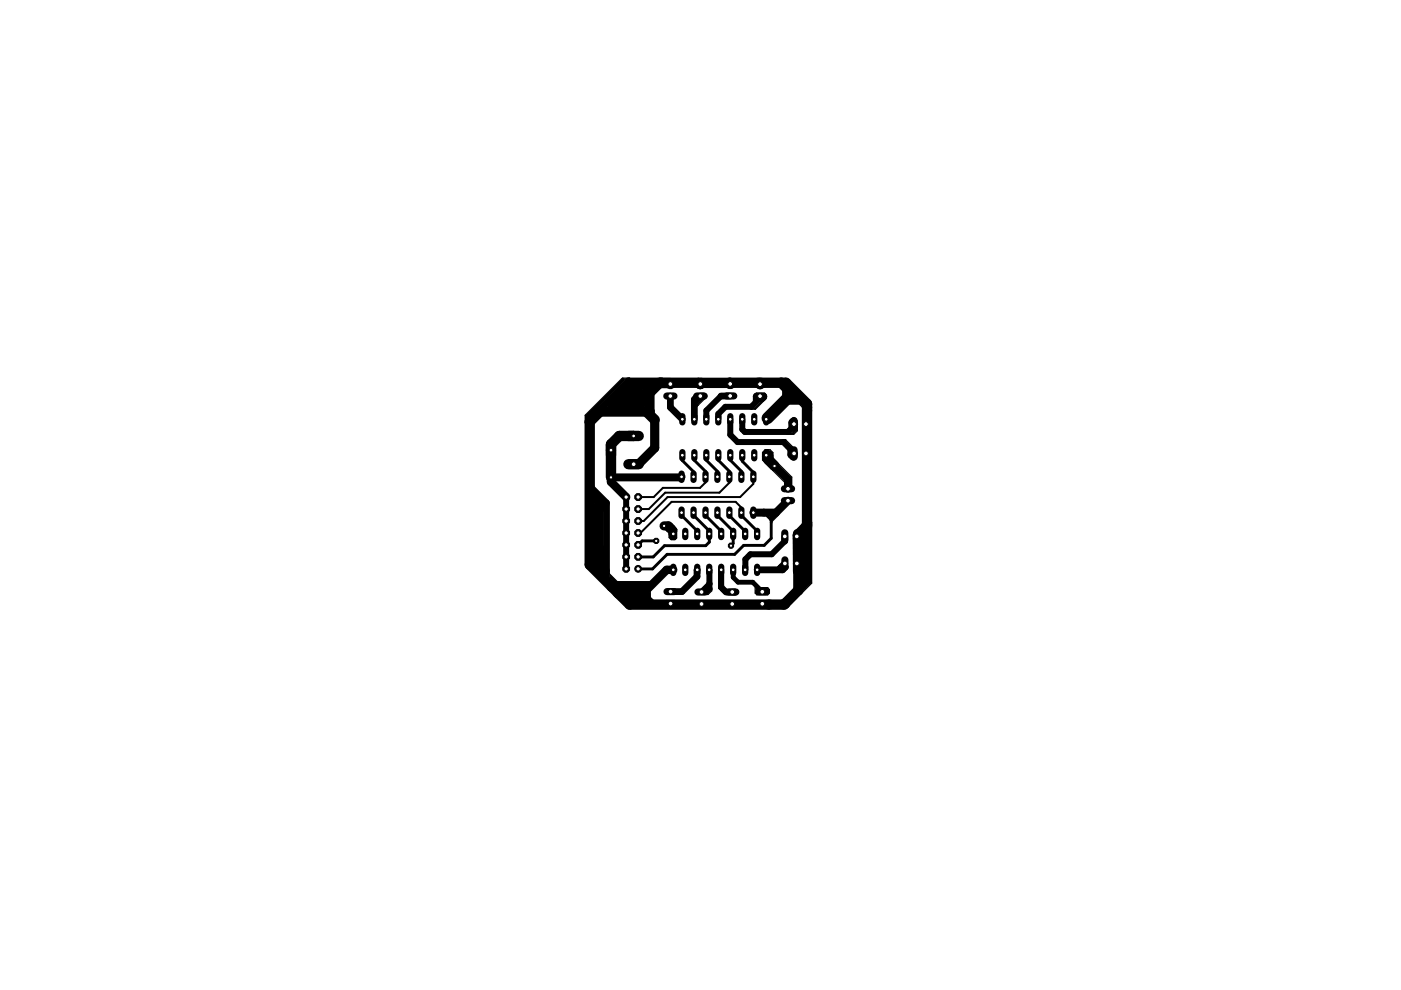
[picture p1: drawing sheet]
<svg xmlns="http://www.w3.org/2000/svg" width="297mm" height="210mm" viewBox="0 0 297 210" stroke-linecap="round" stroke-linejoin="round" font-family="sans-serif">
<g fill="#000" stroke="#000" stroke-width="1.3">
<path d="M149.8 87.1v1.8zM149.8 87.1l3.1-3.1zM152.3 87.8v1.1zM152.3 87.8l1.5-1.5zM153.8 86.3h5.5zM154.8 88.9v3.3zM154.8 92.2l1.6 1.5zM156.4 93.7h9.7zM157.4 88.9v2.1zM157.4 91l.5 .6zM157.9 91.6h9.1zM159.3 86.3l1.7-1.8z"/>
<path d="M166.1 93.7l1.7 1.8zM167 91.6l.1-.1zM168 90.6l-.9 .9zM129.5 101.2l.2-.1zM132.8 115.5v2.6zM132.8 113v2.5zM132.8 110.5v2.5zM132.8 107.9v2.6zM132.8 105.4v2.5zM142.8 112.9l-.1 .3zM159.1 117.5l-1.1 1.1zM159.1 117.5h4.5z"/>
<path d="M163.6 117.5l2.8-2.8zM128.7 123.2l.6 .6zM129.3 123.8h9.2zM131.3 124.8l.7 .7zM132 125.5h3.3zM132.8 118.1v2.5zM137.2 127l.1-.1zM137.2 126.8v.4zM137.2 127.2h.3zM137.3 126.7v.2zM137.3 125.9v.8zM137.3 126.7l-.1 .1z"/>
<path d="M131.3 124.8h6.2zM138.5 123.8l-1 1zM150.4 123.8l-1.7 1.7zM148.7 128.1l.5-.2zM142.2 128l7-.1zM149.3 125.3h.6zM150.4 124.8l-.5 .5zM150.4 123.8v1zM150.4 120.9v2.8zM150.4 123.7v.1zM152.9 120.8v3.7zM152.9 124.5l1.1 1z"/>
<path d="M155.3 128.1l.8-.2zM148.7 128.1l7.4-.2zM158 118.6v2.2zM161.6 128l.9-.2zM155.3 128.1l7.3-.2zM162.6 127.9h.1zM162.7 127.9l.3 .3z"/>
</g>
<g fill="#000" stroke="#000" stroke-width="2.2">
<path d="M125 89.4l2.2-2.2zM127.2 87.2h10zM129.5 94.2v1.2zM129.5 94.2l1.8-1.8zM131.3 92.4h3zM137.2 87.2h.5zM137.2 87.4l1.6 1.6zM137.7 83.3l2.1-2.1zM137.7 83.3v3.9zM139.8 81.2h2.2zM139.9 81.2h8.3zM142 81.2l.1 .1z"/>
<path d="M142.1 81.3v.1zM148.2 81.2l.2 .2zM148.5 81.3v.1zM148.5 81.3l.1-.1zM148.6 81.2h6zM154.6 81.2l.2 .2zM154.8 81.2h6zM154.8 81.2v.2zM160.8 81.2l.3 .2zM161.1 81.2v.2zM161.1 81.2h.1zM161.2 81.2h4.4z"/>
<path d="M162.9 96.5v1zM162.9 97.5l1.3 1.3zM165.6 81.2h1zM165.6 81.2l1.3 1.2zM166.6 81.2l4.5 4.4zM166.9 82.4v2.1zM166.6 84.7h3.2zM171.1 85.6v.8zM171.1 86.4v.6zM171.1 87v24.4zM125 119.7l4.7 4.7zM125 89.4v30.3z"/>
<path d="M129.5 95.4v5.8zM169.2 113.4v.3zM169.2 114.2v4.9zM170.7 111.8l-1.5 1.6zM170.7 111.8l.4-.4zM129.7 124.4l1.3 1.3zM131 125.7l.2 .2zM131.2 125.9l2.3 2.3zM133.5 128.2h29.5zM163 128.2h3.2zM166.2 128.2l.3-.3zM169.3 125.1l-2.8 2.8z"/>
<path d="M169.3 120v5.1z"/>
</g>
<g fill="#000" stroke="#000" stroke-width="1.8">
<path d="M162.5 96.5h.4zM168 89.6v1zM168 89.6l.3-.2zM168.3 89.4v.4zM168.3 89.8v.1zM126.1 107.9v11.2zM126.1 119.1l1.5 1.5zM126.1 107.9l1-.9zM127.1 108v8.1zM127.1 108l.5-.5zM127.1 116.1l.5 .5zM129.5 101.2v1z"/>
<path d="M129.5 102.2l3.3 3.2zM127.6 116.6v4zM131 125.7l1.3 1.3zM132.3 127h2.9zM135.2 127l6.2-6.2zM141.4 120.8h1.3z"/>
</g>
<g fill="#000" stroke="#000" stroke-width="1.7">
<path d="M164.2 98.8l2.9 2.8zM167.8 95.5v.9zM167.8 96.4l.4 .4zM168.2 96.3v.5zM168.2 96.3l.2-.2zM170.9 87.2v2.7zM170.9 89.9v6.2zM171.1 87l-.2 .2zM129.5 101.2h14.9zM142.3 112.1h.1zM142.4 112.1l.4 .4zM144.4 101.2l.1-.1z"/>
<path d="M159.7 108.7h2.3zM162 108.7h2.5zM164.5 108.7l2.6-2.5zM167.1 101.6v2zM168.9 114.1l.1 5.4zM168.9 114.1l.1 .1zM170.1 113.5v10.8zM170.8 112.2v11zM171.1 112.5l-1 1zM171.3 111.7l-.5 .5zM170.1 124.3l1.1-1.1zM171.2 122.9v.3z"/>
<path d="M171.3 122.8l-.1 .1zM171.3 111.7v11.1z"/>
</g>
<path d="M134.4 98.4h1zM137.2 87.2v.2zM138.8 95l-3.4 3.4zM138.8 89v6zM140.8 111.5h.9zM141.7 111.5l.3 .3zM142 111.8l.3 .3zM131.2 125.9l.7 .7z" fill="#000" stroke="#000" stroke-width="1.9"/>
<g fill="#000" stroke="#000" stroke-width="1">
<path d="M148.9 84l-1.2 1.2zM148.9 84h.5zM141.6 112.2l.5 .6zM142 111.8l-.4 .4zM142.1 112.8l.2 .1zM142.3 112.9h.5zM135.2 127h1.2zM136.4 125.6v1.4zM136.4 127l1 1zM155.4 120.8v1.6zM155.4 122.4l1.1 1zM156.5 123.4h3.1z"/>
<path d="M159.6 123.4l2 2.1z"/>
</g>
<g fill="#000" stroke="#000" stroke-width="1.4">
<path d="M126.9 87.5l.2 .2zM126.9 87.1v.1zM126.9 87.1l6.3-6.3zM126.9 87.2v.3zM126.9 87.2h.3zM133.3 82l-3.9 3.9zM131.5 84.8l1.7-1.7zM133.2 80.8h7.1zM133.2 83.1h2.5zM133.3 82h4.6zM133.5 83.9h1.4zM131.5 84.8h3.6z"/>
<path d="M135.7 83.1l-.8 .8zM136.1 85v.9zM129.4 85.9h6.7zM137.9 82l-2.8 2.8zM136.1 85l4.2-4.2zM142.1 84v2.4zM142.1 86.4l2.6 2.5zM147.2 84.7v4.2zM147.2 84.7l.7-.7zM147.9 84.1l-.5 .4zM148.5 84h.8zM152.9 84h1.9z"/>
<path d="M161 84.5h.6zM161.1 84l.2 .1zM161.6 84.5l.1-.1zM161.9 84.1l-.2 .3zM161.3 84.1h.6zM169.8 84.7l1 1zM170.8 85.7h.2zM171.1 85.6l-.1 .1zM125.1 103.1v1.7zM125.1 104.8l2 2zM125 119.7h1.1zM126.1 119.1v.6z"/>
<path d="M125.1 103.1l3.5 3.5zM129.5 101.2h9.1zM166.4 113.7v1zM168.8 119.5l.2 .1zM168.9 113.7l.4 5.6zM168.9 113.7l.1 5.9zM169.2 119.9l-.3 .3zM169 114.2h.2zM169.3 119.1v.2zM128.6 106.6v14.4zM128.6 121v1.7zM142.2 125.4h2.4z"/>
<path d="M144.6 125.4l3.2-3.2zM147.8 120.9v1.3zM155.3 125.5h.6zM154 125.5h1.9zM160.5 120.8h5.4zM165.4 120.4l1-.9zM165.7 120.2l-.3 .3zM165.9 120.8l.6-.6zM165.7 120.2h.8zM168.8 119.5v1.6zM168.8 121.1l.1 .1zM168.9 120.2v1z"/>
</g>
<g fill="#000" stroke="#000" stroke-width=".42">
<path d="M135.3 105.4h3.3zM135.3 107.9h2.3zM135.3 110.5h1.2zM135.3 113h.5zM135.8 113l6.6-6.6zM141.5 105.4l-5 5.1zM137.6 107.9l3.4-3.4zM138.6 105.4l1.9-2zM140.5 103.4h7.9zM141 104.5h11.5zM141.5 105.4h15.4zM141.9 113.4v.5z"/>
<path d="M141.9 112.9v.5zM141.9 113.9l.4 .4zM141.9 113.4h.7zM142.1 112.8l-.1 .1zM142.3 114.3h.8zM142.2 113.7l.2 .2zM142.4 106.4h13.6zM142.4 113.9h.1zM142.6 113.4l.5 .4zM142.5 113.9l.1 .1zM142.6 114h.2zM143 113.8l-.2 .2z"/>
<path d="M143.1 114.3l.3-.3zM143.4 112.2v1.8zM143 111.9l.4 .3zM148.4 103.4l1.2-1.1zM149.6 101.1v1.2zM152.5 104.5l2.2-2.2zM154.7 101.1v1.2zM156 106.4l1.2 1.3zM156.9 105.4l2.8-2.8zM157.2 107.7v1zM159.7 101.1v1.5z"/>
</g>
<g fill="#000" stroke="#000" stroke-width=".25">
<path d="M131.9 80.3l.1-.1zM132 80.2h1.5zM132.1 80.4l.1 .1zM132.1 80.4h1.2zM133.3 80.4l.2-.2zM147.8 85.9v.3zM149 84.7l-1.2 1.2zM147.8 86h.2zM148 86l-.2 .2zM149.4 84l.2 .2zM148 86l1.6-1.6zM149.6 84.2v.2z"/>
<path d="M159.7 84v1.3zM159.9 86.7h.2zM159.9 84.6l.1-.1zM160 84.1v.3zM159.9 84.5l.1-.1zM160 83.7l-.3 .3zM160 83.7v.8zM160.1 86.7l1.4-1.4zM159.3 86.8h.9zM160.2 83.8v.1zM160.2 83.9l-.1 .2zM160.3 84v.3z"/>
<path d="M160.2 83.9l.1 .1zM160.3 84v.2zM160.4 83.4l-.3 .3zM160.4 83.6v.3zM161.7 96.8l.1-.2zM161.7 95.9v.9zM161.7 96.8v.8zM161.7 84.4l.2 .2zM161.8 96.4v.2zM161.8 97.5l.4 .4zM161.8 95.9v1.6zM161.7 95.9h.1z"/>
<path d="M161.9 83.7v.4zM161.9 83.7l.2-.2zM162 84.6h.4zM162 84.6l-2.1 2.1zM160.4 83.5h1.7zM162.1 83.5h.2zM160.4 83.4h1.7zM161.7 97.6l.5 .4zM162.2 97.9v.1zM162.2 95.5l-.4 .4zM162.2 95.5h.6zM162.2 95.5l.2-.1z"/>
<path d="M162.3 95.4l-.1 .1zM162.1 83.4l.2 .1zM162.4 95.4h.5zM162.4 84.6l-2.2 2.2zM162.5 88.9l.2-.2zM162.8 95.5l.1-.1zM162.3 95.4h1zM163.8 99.7h.7zM163.3 95.4l.6 .5zM163.9 95.9v1.3zM164.5 99.7l3.4 3.3zM166.1 93.7l.1-.1z"/>
<path d="M166.1 93.2h.4zM166.2 93.2h.3zM166.2 93.2v.4zM166.6 93.2l2 2zM167.1 92.1h1.2zM167.1 91.6v.5zM167.7 91.9l.4-.4zM168.1 91.5h.2zM167.7 91.9h.5zM168.3 92.1l.8-.8zM168.4 91.4l-.1 .1zM168.4 91.4l.4-.4z"/>
<path d="M168.8 91.1l-.7 .7zM169 90.2v.9zM169 91.1l-.8 .8zM169.1 90.3v1zM169 90.2l.1 .1zM167.1 103.6l.2-.2zM167.3 103.4h.2zM167.5 103.4h.2zM163.8 99.7l3.7 3.7zM167.9 103.1l-.2 .3zM163.9 97.2l4 4zM167.9 101.2v1.8z"/>
<path d="M167.9 103.1v.6zM167.9 103.7l-.3 .2zM170.7 111.7h.4zM128.7 122.7v.5zM129.4 123l1.6 1.6zM129.4 122v1zM129.5 122.6l.5 .5zM129.5 122.4v.2zM129.5 122.4l.1 .1zM130 123.1h.4zM129.6 122.5l.5 .5zM129.7 122.5l.5 .5z"/>
<path d="M129.4 122l1 1zM130.4 123v.2zM130.4 123.1l.1 .1zM128.6 121l2.4 2.4zM131 123.4v1.2zM137.8 125l.1 .1zM137.9 125.1v1.5zM137.9 126.6l1.2 1.2zM137.2 127h.8zM139.1 127.8v.3zM138 127l1.1 1.1zM148.7 126h1.4z"/>
<path d="M150.1 126l.8-.7zM150.8 124.8v.3zM150.9 125l-.1 .1zM150.9 124.6v.4zM150.9 125v.3zM152.4 121.8v2.9zM152.4 121.8l.1-.1zM152.8 124.6v.5zM152.8 125.1l.7 .8zM152.8 124.6l.1-.1zM152.4 124.8l1.1 1zM160.1 124.3v1.5z"/>
<path d="M160.3 125.2v.4zM160.5 124.6l-.2 .2zM160.3 124.8v.4zM160.4 125.3h.2zM160.1 125.8l.4 .3zM160.5 124.6h2.2zM160.6 125.5h.4zM160.3 125.6l.3 .3zM160.5 125.1l.1 .2zM160.4 125.3l.3 .2zM160.7 125.7h.3zM160.7 125.7l.1 .1z"/>
<path d="M160.7 125.5h.3zM161 125.7l.1-.1zM160.8 125.8h.3zM160.5 125.6h.6zM161.5 125.4l-.4 .4zM161.6 125.4h.6zM161.7 124.8h.9zM162 124.9l.1 .1zM162.2 125l.2 .2zM162.2 125.6l.1-.1zM162.2 125.4l.3 .3zM161.7 124.8l.5 .6z"/>
<path d="M162.2 125.2v.2zM162 124.9h.2zM162.3 124.9v.6zM162.4 125.2h.4zM162.5 125.7h.2zM162.5 124.9l-.3 .3zM162.2 125.8h.3zM162.5 125.4h.3zM162.6 124.8l.3 .3zM160.6 125.9h2zM162.4 125.5h.2zM162.5 125.7l.2-.2z"/>
<path d="M162.7 124.6l.2 .1zM162.5 124.9l.3 .3zM160.5 126.1h2.3zM162.9 124.7l.2 .3zM162.9 125.6l-.3 .3zM162.9 125.1v.5zM163.1 125.8l-.3 .3zM163.1 125v.8z"/>
</g>
<g fill="#000" stroke="#000" stroke-width=".61">
<path d="M124.4 88.3v.6zM132.2 80.5l-7.8 7.8zM133.3 80.4v.4zM144.7 96.5v1.1zM144.7 97.6l2.3 2.3zM147.2 96.5v1.1zM147.2 97.6l2.4 2.3zM149.8 96.5v1.1zM149.8 97.6l2.3 2.3zM152.3 96.5v1.1zM152.3 97.6l2.3 2.3zM154.8 96.5v1.1z"/>
<path d="M154.8 97.6l2.4 2.3zM157.4 96.5v1.3zM136.1 114.7l-.8 .8zM135.3 118.1h3.2zM136.1 114.7h3zM138.5 118.1l2.4-2.4zM140.9 115.7h8.7zM141.4 117.5h14.4zM144.5 108.7v.6zM147 99.9v1.1zM147 108.7v.5zM144.5 109.3l3.3 3.3z"/>
<path d="M147.8 112.6v.6zM149.6 99.9v1.2zM149.6 108.7v.6zM149.6 115.7l.8-.8zM147 109.2l3.4 3.4zM150.4 112.6v.6zM150.4 113.2v1.7zM152.1 99.9v1.1zM152.1 108.7v.6zM149.6 109.3l3.3 3.3zM152.9 112.6v.6zM154.6 99.9v1.1z"/>
<path d="M154.6 108.7v.6zM155 115.7l.4-.5zM155.4 113.2v2zM152.1 109.3l3.4 3.3zM155.5 112.6v.6zM155.8 117.5l1.9-1.9zM157.2 109.3l3.3 3.3zM157.2 108.7v.6zM157.2 99.9v1.2zM157.7 115.6h4.3zM154.6 109.3l3.4 3.4zM158 112.7v.5z"/>
<path d="M157.4 97.8l2.3 2.4zM159.7 100.2v.9zM160.5 112.6v.6zM163.5 114.1l-1.5 1.5zM163.5 110.2l.7-.7zM163.5 109.7v.5zM162 108.7l1.5 1.5zM163.5 110.7v3.4zM163.5 110.3v.4zM163.5 109.6h.5zM164 109.6l.3-.3zM164.2 109.1v.4z"/>
<path d="M135.3 120.6h3zM138.3 120.6l3.1-3.1z"/>
</g>
<g fill="#000" stroke="#000" stroke-width=".32">
<path d="M124.1 88.1v1.6zM124.1 88.1l7.8-7.8zM147.4 84.5v.5zM147.4 85l.3 .2zM169.3 85.4l1.1 1.2zM170.4 86.6h.7zM171.1 86.4v.2zM163.5 110.3h.2zM163.5 110.7l1.5-1.5zM163.7 110.3l.9-.9zM171.1 111.7l1-1zM171.1 111.7v.8z"/>
<path d="M172.1 110.7v12.9zM172.1 123.6l-2.2 2.2z"/>
</g>
<path d="M166.9 84.5l-4.2 4.2z" fill="#000" stroke="#000" stroke-width="2.5"/>
<path d="M166.3 106.2h1.5z" fill="#000" stroke="#000" stroke-width="1.5"/>
<circle cx="167.1" cy="106.2" r=".51" fill="#fff" stroke="#000" stroke-width=".21"/>
<path d="M166.3 103.6h1.5z" fill="#000" stroke="#000" stroke-width="1.5"/>
<circle cx="167.1" cy="103.6" r=".51" fill="#fff" stroke="#000" stroke-width=".21"/>
<path d="M141.4 81.4h1.5z" fill="#000" stroke="#000" stroke-width="1.5"/>
<circle cx="142.1" cy="81.4" r=".51" fill="#fff" stroke="#000" stroke-width=".21"/>
<path d="M141.4 84h1.5z" fill="#000" stroke="#000" stroke-width="1.5"/>
<circle cx="142.1" cy="84" r=".51" fill="#fff" stroke="#000" stroke-width=".21"/>
<path d="M147.7 81.4h1.5z" fill="#000" stroke="#000" stroke-width="1.5"/>
<circle cx="148.5" cy="81.4" r=".51" fill="#fff" stroke="#000" stroke-width=".21"/>
<path d="M147.7 84h1.5z" fill="#000" stroke="#000" stroke-width="1.5"/>
<circle cx="148.5" cy="84" r=".51" fill="#fff" stroke="#000" stroke-width=".21"/>
<path d="M154.1 81.4h1.5z" fill="#000" stroke="#000" stroke-width="1.5"/>
<circle cx="154.8" cy="81.4" r=".51" fill="#fff" stroke="#000" stroke-width=".21"/>
<path d="M154.1 83.9h1.5z" fill="#000" stroke="#000" stroke-width="1.5"/>
<circle cx="154.8" cy="83.9" r=".51" fill="#fff" stroke="#000" stroke-width=".21"/>
<path d="M160.4 81.4h1.5z" fill="#000" stroke="#000" stroke-width="1.5"/>
<circle cx="161.1" cy="81.4" r=".51" fill="#fff" stroke="#000" stroke-width=".21"/>
<path d="M160.4 84h1.5z" fill="#000" stroke="#000" stroke-width="1.5"/>
<circle cx="161.1" cy="84" r=".51" fill="#fff" stroke="#000" stroke-width=".21"/>
<path d="M170.9 95.4v1.5z" fill="#000" stroke="#000" stroke-width="1.5"/>
<circle cx="170.9" cy="96.1" r=".51" fill="#fff" stroke="#000" stroke-width=".21"/>
<path d="M168.4 95.4v1.5z" fill="#000" stroke="#000" stroke-width="1.5"/>
<circle cx="168.4" cy="96.1" r=".51" fill="#fff" stroke="#000" stroke-width=".21"/>
<path d="M170.9 89.2v1.5z" fill="#000" stroke="#000" stroke-width="1.5"/>
<circle cx="170.9" cy="89.9" r=".51" fill="#fff" stroke="#000" stroke-width=".21"/>
<path d="M168.3 89.2v1.5z" fill="#000" stroke="#000" stroke-width="1.5"/>
<circle cx="168.3" cy="89.9" r=".51" fill="#fff" stroke="#000" stroke-width=".21"/>
<path d="M169 118.7v1.5z" fill="#000" stroke="#000" stroke-width="1.5"/>
<circle cx="169" cy="119.5" r=".51" fill="#fff" stroke="#000" stroke-width=".21"/>
<path d="M166.4 118.7v1.5z" fill="#000" stroke="#000" stroke-width="1.5"/>
<circle cx="166.4" cy="119.5" r=".51" fill="#fff" stroke="#000" stroke-width=".21"/>
<path d="M168.9 113v1.5z" fill="#000" stroke="#000" stroke-width="1.5"/>
<circle cx="168.9" cy="113.7" r=".51" fill="#fff" stroke="#000" stroke-width=".21"/>
<path d="M166.4 113v1.5z" fill="#000" stroke="#000" stroke-width="1.5"/>
<circle cx="166.4" cy="113.7" r=".51" fill="#fff" stroke="#000" stroke-width=".21"/>
<path d="M160.9 128h1.5z" fill="#000" stroke="#000" stroke-width="1.5"/>
<circle cx="161.6" cy="128" r=".51" fill="#fff" stroke="#000" stroke-width=".21"/>
<path d="M160.9 125.5h1.5z" fill="#000" stroke="#000" stroke-width="1.5"/>
<circle cx="161.6" cy="125.5" r=".51" fill="#fff" stroke="#000" stroke-width=".21"/>
<path d="M154.5 128.1h1.5z" fill="#000" stroke="#000" stroke-width="1.5"/>
<circle cx="155.3" cy="128.1" r=".51" fill="#fff" stroke="#000" stroke-width=".21"/>
<path d="M154.5 125.5h1.5z" fill="#000" stroke="#000" stroke-width="1.5"/>
<circle cx="155.3" cy="125.5" r=".51" fill="#fff" stroke="#000" stroke-width=".21"/>
<path d="M148 128.1h1.5z" fill="#000" stroke="#000" stroke-width="1.5"/>
<circle cx="148.7" cy="128.1" r=".51" fill="#fff" stroke="#000" stroke-width=".21"/>
<path d="M148 125.5h1.5z" fill="#000" stroke="#000" stroke-width="1.5"/>
<circle cx="148.7" cy="125.5" r=".51" fill="#fff" stroke="#000" stroke-width=".21"/>
<path d="M141.4 128h1.5z" fill="#000" stroke="#000" stroke-width="1.5"/>
<circle cx="142.2" cy="128" r=".51" fill="#fff" stroke="#000" stroke-width=".21"/>
<path d="M141.4 125.4h1.5z" fill="#000" stroke="#000" stroke-width="1.5"/>
<circle cx="142.2" cy="125.4" r=".51" fill="#fff" stroke="#000" stroke-width=".21"/>
<circle cx="135.3" cy="120.6" r=".72" fill="#000" stroke="#000" stroke-width=".21"/>
<circle cx="135.3" cy="120.6" r=".47" fill="#fff" stroke="#000" stroke-width=".21"/>
<circle cx="132.8" cy="120.6" r=".78" fill="#000" stroke="#000" stroke-width=".21"/>
<circle cx="132.8" cy="120.6" r=".47" fill="#fff" stroke="#000" stroke-width=".21"/>
<circle cx="135.3" cy="118.1" r=".78" fill="#000" stroke="#000" stroke-width=".21"/>
<circle cx="135.3" cy="118.1" r=".47" fill="#fff" stroke="#000" stroke-width=".21"/>
<circle cx="132.8" cy="118.1" r=".78" fill="#000" stroke="#000" stroke-width=".21"/>
<circle cx="132.8" cy="118.1" r=".47" fill="#fff" stroke="#000" stroke-width=".21"/>
<circle cx="135.3" cy="115.5" r=".78" fill="#000" stroke="#000" stroke-width=".21"/>
<circle cx="135.3" cy="115.5" r=".47" fill="#fff" stroke="#000" stroke-width=".21"/>
<circle cx="132.8" cy="115.5" r=".78" fill="#000" stroke="#000" stroke-width=".21"/>
<circle cx="132.8" cy="115.5" r=".47" fill="#fff" stroke="#000" stroke-width=".21"/>
<circle cx="135.3" cy="113" r=".78" fill="#000" stroke="#000" stroke-width=".21"/>
<circle cx="135.3" cy="113" r=".47" fill="#fff" stroke="#000" stroke-width=".21"/>
<circle cx="132.8" cy="113" r=".78" fill="#000" stroke="#000" stroke-width=".21"/>
<circle cx="132.8" cy="113" r=".47" fill="#fff" stroke="#000" stroke-width=".21"/>
<circle cx="135.3" cy="110.5" r=".78" fill="#000" stroke="#000" stroke-width=".21"/>
<circle cx="135.3" cy="110.5" r=".47" fill="#fff" stroke="#000" stroke-width=".21"/>
<circle cx="132.8" cy="110.5" r=".78" fill="#000" stroke="#000" stroke-width=".21"/>
<circle cx="132.8" cy="110.5" r=".47" fill="#fff" stroke="#000" stroke-width=".21"/>
<circle cx="135.3" cy="107.9" r=".78" fill="#000" stroke="#000" stroke-width=".21"/>
<circle cx="135.3" cy="107.9" r=".47" fill="#fff" stroke="#000" stroke-width=".21"/>
<circle cx="132.8" cy="107.9" r=".78" fill="#000" stroke="#000" stroke-width=".21"/>
<circle cx="132.8" cy="107.9" r=".47" fill="#fff" stroke="#000" stroke-width=".21"/>
<circle cx="135.3" cy="105.4" r=".78" fill="#000" stroke="#000" stroke-width=".21"/>
<circle cx="135.3" cy="105.4" r=".47" fill="#fff" stroke="#000" stroke-width=".21"/>
<circle cx="132.8" cy="105.4" r=".78" fill="#000" stroke="#000" stroke-width=".21"/>
<circle cx="132.8" cy="105.4" r=".47" fill="#fff" stroke="#000" stroke-width=".21"/>
<path d="M129.5 94.3v2.2z" fill="#000" stroke="#000" stroke-width="2.2"/>
<circle cx="129.5" cy="95.4" r=".4" fill="#fff" stroke="#000" stroke-width=".21"/>
<path d="M133.2 92.4h2.2z" fill="#000" stroke="#000" stroke-width="2.2"/>
<circle cx="134.3" cy="92.4" r=".4" fill="#fff" stroke="#000" stroke-width=".21"/>
<path d="M133.2 98.4h2.2z" fill="#000" stroke="#000" stroke-width="2.2"/>
<circle cx="134.3" cy="98.4" r=".51" fill="#fff" stroke="#000" stroke-width=".21"/>
<path d="M159.7 100.4v1.3z" fill="#000" stroke="#000" stroke-width="1.3"/>
<circle cx="159.7" cy="101.1" r=".4" fill="#fff" stroke="#000" stroke-width=".21"/>
<path d="M157.2 100.4v1.3z" fill="#000" stroke="#000" stroke-width="1.3"/>
<circle cx="157.2" cy="101.1" r=".4" fill="#fff" stroke="#000" stroke-width=".21"/>
<path d="M144.5 100.4v1.3z" fill="#000" stroke="#000" stroke-width="1.3"/>
<circle cx="144.5" cy="101.1" r=".4" fill="#fff" stroke="#000" stroke-width=".21"/>
<path d="M144.5 108v1.4z" fill="#000" stroke="#000" stroke-width="1.3"/>
<circle cx="144.5" cy="108.7" r=".4" fill="#fff" stroke="#000" stroke-width=".21"/>
<path d="M154.6 100.4v1.3z" fill="#000" stroke="#000" stroke-width="1.3"/>
<circle cx="154.6" cy="101.1" r=".4" fill="#fff" stroke="#000" stroke-width=".21"/>
<path d="M152.1 100.4v1.3z" fill="#000" stroke="#000" stroke-width="1.3"/>
<circle cx="152.1" cy="101.1" r=".4" fill="#fff" stroke="#000" stroke-width=".21"/>
<path d="M147 100.4v1.3z" fill="#000" stroke="#000" stroke-width="1.3"/>
<circle cx="147" cy="101.1" r=".4" fill="#fff" stroke="#000" stroke-width=".21"/>
<path d="M149.6 100.4v1.3z" fill="#000" stroke="#000" stroke-width="1.3"/>
<circle cx="149.6" cy="101.1" r=".4" fill="#fff" stroke="#000" stroke-width=".21"/>
<path d="M147 108v1.4z" fill="#000" stroke="#000" stroke-width="1.3"/>
<circle cx="147" cy="108.7" r=".4" fill="#fff" stroke="#000" stroke-width=".21"/>
<path d="M149.6 108v1.4z" fill="#000" stroke="#000" stroke-width="1.3"/>
<circle cx="149.6" cy="108.7" r=".4" fill="#fff" stroke="#000" stroke-width=".21"/>
<path d="M152.1 108v1.4z" fill="#000" stroke="#000" stroke-width="1.3"/>
<circle cx="152.1" cy="108.7" r=".4" fill="#fff" stroke="#000" stroke-width=".21"/>
<path d="M154.6 108v1.4z" fill="#000" stroke="#000" stroke-width="1.3"/>
<circle cx="154.6" cy="108.7" r=".4" fill="#fff" stroke="#000" stroke-width=".21"/>
<path d="M157.2 108v1.4z" fill="#000" stroke="#000" stroke-width="1.3"/>
<circle cx="157.2" cy="108.7" r=".4" fill="#fff" stroke="#000" stroke-width=".21"/>
<path d="M159.7 108v1.4z" fill="#000" stroke="#000" stroke-width="1.3"/>
<circle cx="159.7" cy="108.7" r=".4" fill="#fff" stroke="#000" stroke-width=".21"/>
<path d="M144.7 95.9v1.3z" fill="#000" stroke="#000" stroke-width="1.3"/>
<circle cx="144.7" cy="96.5" r=".4" fill="#fff" stroke="#000" stroke-width=".21"/>
<path d="M147.2 95.9v1.3z" fill="#000" stroke="#000" stroke-width="1.3"/>
<circle cx="147.2" cy="96.5" r=".4" fill="#fff" stroke="#000" stroke-width=".21"/>
<path d="M159.9 95.9v1.3z" fill="#000" stroke="#000" stroke-width="1.3"/>
<circle cx="159.9" cy="96.5" r=".4" fill="#fff" stroke="#000" stroke-width=".21"/>
<path d="M162.5 95.9v1.3z" fill="#000" stroke="#000" stroke-width="1.3"/>
<circle cx="162.5" cy="96.5" r=".4" fill="#fff" stroke="#000" stroke-width=".21"/>
<path d="M149.8 95.9v1.3z" fill="#000" stroke="#000" stroke-width="1.3"/>
<circle cx="149.8" cy="96.5" r=".4" fill="#fff" stroke="#000" stroke-width=".21"/>
<path d="M152.3 95.9v1.3z" fill="#000" stroke="#000" stroke-width="1.3"/>
<circle cx="152.3" cy="96.5" r=".4" fill="#fff" stroke="#000" stroke-width=".21"/>
<path d="M157.4 95.9v1.3z" fill="#000" stroke="#000" stroke-width="1.3"/>
<circle cx="157.4" cy="96.5" r=".4" fill="#fff" stroke="#000" stroke-width=".21"/>
<path d="M154.8 95.9v1.3z" fill="#000" stroke="#000" stroke-width="1.3"/>
<circle cx="154.8" cy="96.5" r=".4" fill="#fff" stroke="#000" stroke-width=".21"/>
<path d="M162.5 88.2v1.4z" fill="#000" stroke="#000" stroke-width="1.3"/>
<circle cx="162.5" cy="88.9" r=".4" fill="#fff" stroke="#000" stroke-width=".21"/>
<path d="M159.9 88.2v1.4z" fill="#000" stroke="#000" stroke-width="1.3"/>
<circle cx="159.9" cy="88.9" r=".4" fill="#fff" stroke="#000" stroke-width=".21"/>
<path d="M157.4 88.2v1.4z" fill="#000" stroke="#000" stroke-width="1.3"/>
<circle cx="157.4" cy="88.9" r=".4" fill="#fff" stroke="#000" stroke-width=".21"/>
<path d="M154.8 88.2v1.4z" fill="#000" stroke="#000" stroke-width="1.3"/>
<circle cx="154.8" cy="88.9" r=".4" fill="#fff" stroke="#000" stroke-width=".21"/>
<path d="M152.3 88.2v1.4z" fill="#000" stroke="#000" stroke-width="1.3"/>
<circle cx="152.3" cy="88.9" r=".4" fill="#fff" stroke="#000" stroke-width=".21"/>
<path d="M149.8 88.2v1.4z" fill="#000" stroke="#000" stroke-width="1.3"/>
<circle cx="149.8" cy="88.9" r=".4" fill="#fff" stroke="#000" stroke-width=".21"/>
<path d="M147.2 88.2v1.4z" fill="#000" stroke="#000" stroke-width="1.3"/>
<circle cx="147.2" cy="88.9" r=".4" fill="#fff" stroke="#000" stroke-width=".21"/>
<path d="M144.7 88.2v1.4z" fill="#000" stroke="#000" stroke-width="1.3"/>
<circle cx="144.7" cy="88.9" r=".4" fill="#fff" stroke="#000" stroke-width=".21"/>
<path d="M160.5 112.5v1.4z" fill="#000" stroke="#000" stroke-width="1.3"/>
<circle cx="160.5" cy="113.2" r=".4" fill="#fff" stroke="#000" stroke-width=".21"/>
<path d="M158 112.5v1.4z" fill="#000" stroke="#000" stroke-width="1.3"/>
<circle cx="158" cy="113.2" r=".4" fill="#fff" stroke="#000" stroke-width=".21"/>
<path d="M145.3 112.5v1.4z" fill="#000" stroke="#000" stroke-width="1.3"/>
<circle cx="145.3" cy="113.2" r=".4" fill="#fff" stroke="#000" stroke-width=".21"/>
<path d="M142.7 112.5v1.4z" fill="#000" stroke="#000" stroke-width="1.3"/>
<circle cx="142.7" cy="113.2" r=".4" fill="#fff" stroke="#000" stroke-width=".21"/>
<path d="M155.4 112.5v1.4z" fill="#000" stroke="#000" stroke-width="1.3"/>
<circle cx="155.4" cy="113.2" r=".4" fill="#fff" stroke="#000" stroke-width=".21"/>
<path d="M152.9 112.5v1.4z" fill="#000" stroke="#000" stroke-width="1.3"/>
<circle cx="152.9" cy="113.2" r=".4" fill="#fff" stroke="#000" stroke-width=".21"/>
<path d="M147.8 112.5v1.4z" fill="#000" stroke="#000" stroke-width="1.3"/>
<circle cx="147.8" cy="113.2" r=".4" fill="#fff" stroke="#000" stroke-width=".21"/>
<path d="M150.4 112.5v1.4z" fill="#000" stroke="#000" stroke-width="1.3"/>
<circle cx="150.4" cy="113.2" r=".4" fill="#fff" stroke="#000" stroke-width=".21"/>
<path d="M142.7 120.2v1.3z" fill="#000" stroke="#000" stroke-width="1.3"/>
<circle cx="142.7" cy="120.8" r=".4" fill="#fff" stroke="#000" stroke-width=".21"/>
<path d="M145.3 120.2v1.3z" fill="#000" stroke="#000" stroke-width="1.3"/>
<circle cx="145.3" cy="120.8" r=".4" fill="#fff" stroke="#000" stroke-width=".21"/>
<path d="M147.8 120.2v1.3z" fill="#000" stroke="#000" stroke-width="1.3"/>
<circle cx="147.8" cy="120.8" r=".4" fill="#fff" stroke="#000" stroke-width=".21"/>
<path d="M150.4 120.2v1.3z" fill="#000" stroke="#000" stroke-width="1.3"/>
<circle cx="150.4" cy="120.8" r=".4" fill="#fff" stroke="#000" stroke-width=".21"/>
<path d="M152.9 120.2v1.3z" fill="#000" stroke="#000" stroke-width="1.3"/>
<circle cx="152.9" cy="120.8" r=".4" fill="#fff" stroke="#000" stroke-width=".21"/>
<path d="M155.4 120.2v1.3z" fill="#000" stroke="#000" stroke-width="1.3"/>
<circle cx="155.4" cy="120.8" r=".4" fill="#fff" stroke="#000" stroke-width=".21"/>
<path d="M158 120.2v1.3z" fill="#000" stroke="#000" stroke-width="1.3"/>
<circle cx="158" cy="120.8" r=".4" fill="#fff" stroke="#000" stroke-width=".21"/>
<path d="M160.5 120.2v1.3z" fill="#000" stroke="#000" stroke-width="1.3"/>
<circle cx="160.5" cy="120.8" r=".4" fill="#fff" stroke="#000" stroke-width=".21"/>
<circle cx="140.8" cy="111.5" r=".6" fill="#000" stroke="#000" stroke-width=".21"/>
<circle cx="140.8" cy="111.5" r=".36" fill="#fff" stroke="#000" stroke-width=".21"/>
<circle cx="129.5" cy="101.2" r=".6" fill="#000" stroke="#000" stroke-width=".21"/>
<circle cx="129.5" cy="101.2" r=".36" fill="#fff" stroke="#000" stroke-width=".21"/>
<circle cx="164.2" cy="98.8" r=".6" fill="#000" stroke="#000" stroke-width=".21"/>
<circle cx="164.2" cy="98.8" r=".36" fill="#fff" stroke="#000" stroke-width=".21"/>
<circle cx="139.1" cy="114.7" r=".6" fill="#000" stroke="#000" stroke-width=".21"/>
<circle cx="139.1" cy="114.7" r=".36" fill="#fff" stroke="#000" stroke-width=".21"/>
<circle cx="155" cy="115.7" r=".6" fill="#000" stroke="#000" stroke-width=".21"/>
<circle cx="155" cy="115.7" r=".36" fill="#fff" stroke="#000" stroke-width=".21"/>
</svg>
